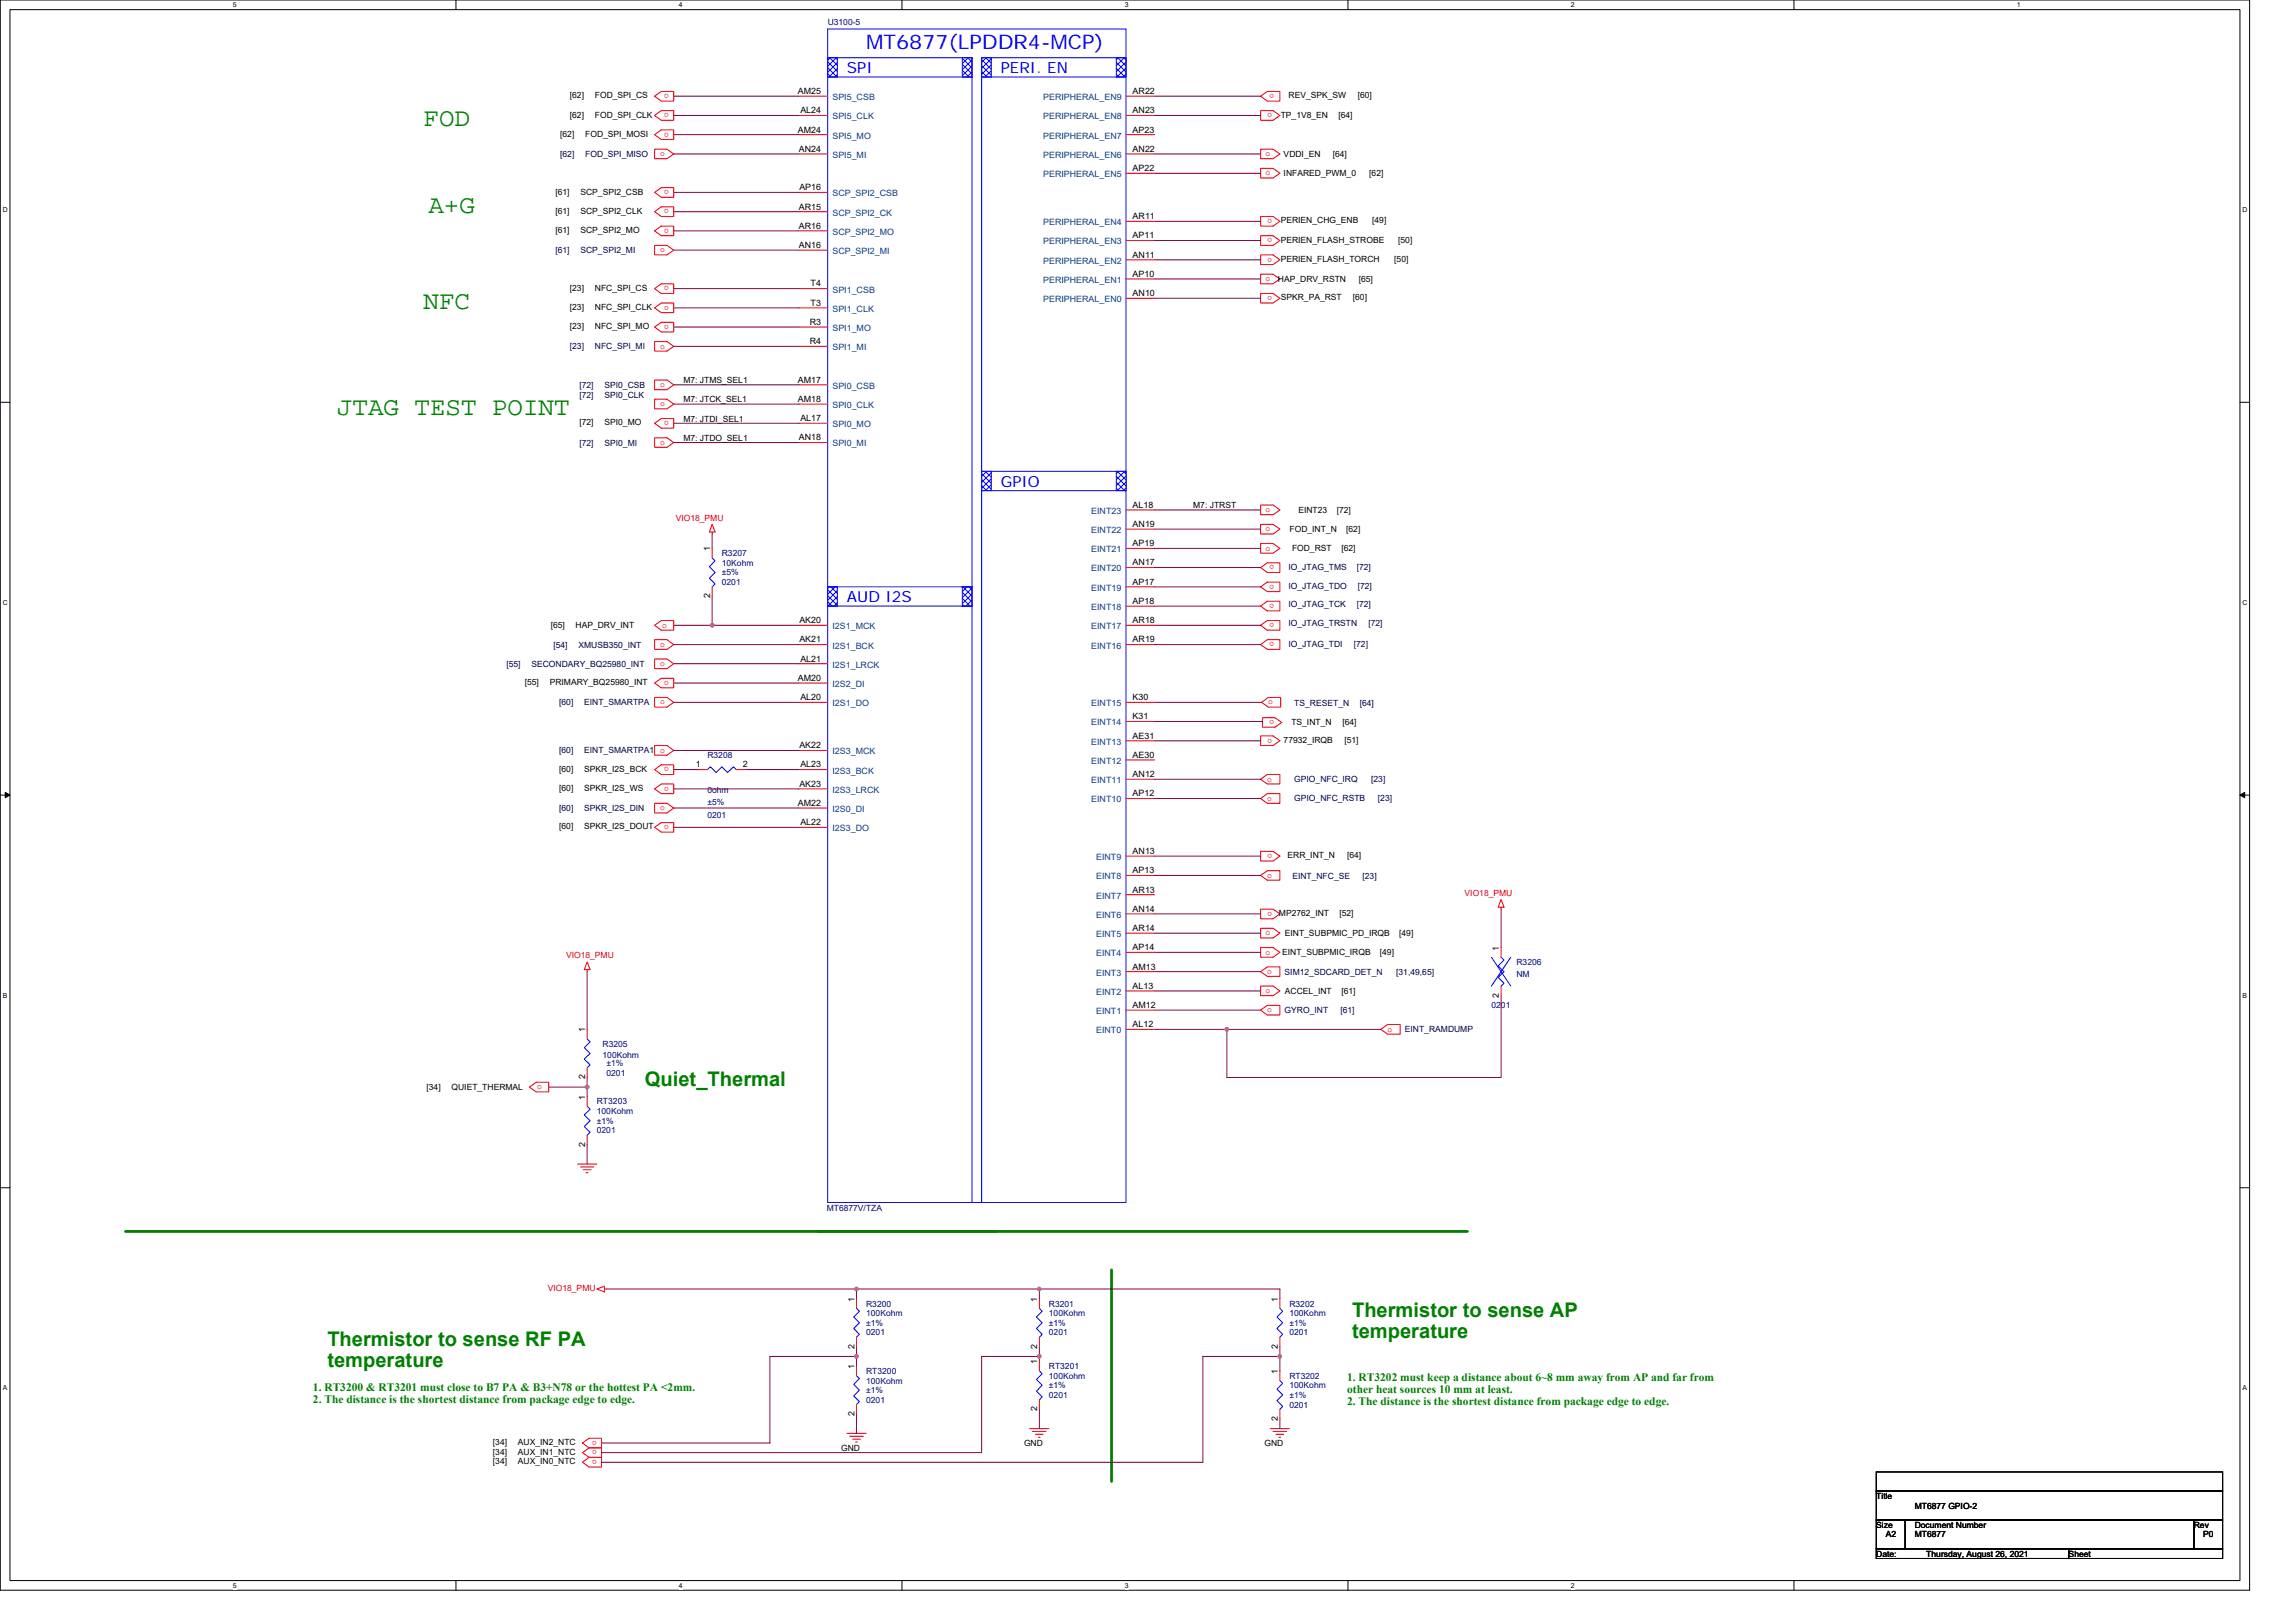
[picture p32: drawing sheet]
<svg xmlns="http://www.w3.org/2000/svg" width="297mm" height="210mm" viewBox="0 0 297 210" stroke-linecap="round" stroke-linejoin="round" font-family="sans-serif">
<defs><g id="words">
<g font-size="3.3" fill="#008000">
<text x="54.8" y="16.4">FOD</text>
<text x="55.4" y="27.6">A+G</text>
<text x="54.8" y="40">NFC</text>
<text x="43.6" y="53.7">JTAG TEST POINT</text>
</g>
<text font-size="2.6" fill="#00f" x="112.1" y="6.3">MT6877(LPDDR4-MCP)</text>
<g font-size="2.6" fill="#008000">
<text x="83.4" y="140.6">Quiet_Thermal</text>
<text x="174.9" y="170.4">Thermistor to sense AP</text>
<text x="174.9" y="173.1">temperature</text>
<text x="42.4" y="174.2">Thermistor to sense RF PA</text>
<text x="42.4" y="176.9">temperature</text>
</g>
<g font-size="2" fill="#00f">
<text x="109.6" y="9.5">SPI</text>
<text x="129.5" y="9.5">PERI. EN</text>
<text x="129.5" y="63">GPIO</text>
<text x="109.6" y="77.9">AUD I2S</text>
</g>
<g font-size="1.5" fill="#008000">
<text x="40.5" y="180">1. RT3200 &amp; RT3201 must close to B7 PA &amp; B3+N78 or the hottest PA &lt;2mm.</text>
<text x="174.3" y="178.7">1. RT3202 must keep a distance about 6~8 mm away from AP and far from</text>
<text x="40.5" y="181.5">2. The distance is the shortest distance from package edge to edge.</text>
<text x="174.3" y="180.3">other heat sources 10 mm at least.</text>
<text x="174.3" y="181.8">2. The distance is the shortest distance from package edge to edge.</text>
</g>
<g font-size="1.1" fill="#000080">
<text x="107.1" y="3.3">U3100-5</text>
<text x="93.4" y="72">R3207</text>
<text x="93.4" y="73.2">10Kohm</text>
<text x="93.4" y="74.4">±5%</text>
<text x="93.4" y="75.7">0201</text>
<text x="91.5" y="98.1">R3208</text>
<text x="91.5" y="102.6">0ohm</text>
<text x="91.5" y="104.2">±5%</text>
<text x="91.5" y="105.8">0201</text>
<text x="196.2" y="124.9">R3206</text>
<text x="193" y="130.4">0201</text>
<text x="196.2" y="126.3">NM</text>
<text x="78" y="135.4">R3205</text>
<text x="78" y="136.9">100Kohm</text>
<text x="78.5" y="137.9">±1%</text>
<text x="77.2" y="142.9">RT3203</text>
<text x="78.5" y="139.2">0201</text>
<text x="77.2" y="144.1">100Kohm</text>
<text x="77.2" y="145.4">±1%</text>
<text x="77.2" y="146.6">0201</text>
<text x="107" y="156.7">MT6877V/TZA</text>
<text x="112.1" y="169">R3200</text>
<text x="112.1" y="170.3">100Kohm</text>
<text x="112.1" y="171.5">±1%</text>
<text x="112.1" y="172.8">0201</text>
<text x="135.7" y="169">R3201</text>
<text x="135.7" y="170.3">100Kohm</text>
<text x="135.7" y="171.5">±1%</text>
<text x="135.7" y="172.8">0201</text>
<text x="166.8" y="169">R3202</text>
<text x="166.8" y="170.3">100Kohm</text>
<text x="166.8" y="171.5">±1%</text>
<text x="166.8" y="172.8">0201</text>
<text x="112.1" y="177.8">RT3200</text>
<text x="112.1" y="179">100Kohm</text>
<text x="135.7" y="177.1">RT3201</text>
<text x="135.7" y="178.4">100Kohm</text>
<text x="135.7" y="179.6">±1%</text>
<text x="166.8" y="178.4">RT3202</text>
<text x="166.8" y="179.6">100Kohm</text>
<text x="112.1" y="180.2">±1%</text>
<text x="112.1" y="181.5">0201</text>
<text x="135.7" y="180.9">0201</text>
<text x="166.8" y="180.9">±1%</text>
<text x="166.8" y="182.1">0201</text>
</g>
<g font-size="1.1">
<text x="72.5" y="17.7">[62]</text>
<text x="73.7" y="12.7">[62]</text>
<text x="73.7" y="15.2">[62]</text>
<text x="75.7" y="17.7">FOD_SPI_MOSI</text>
<text x="77" y="12.7">FOD_SPI_CS</text>
<text x="77" y="15.2">FOD_SPI_CLK</text>
<text x="103.2" y="12.2">AM25</text>
<text x="103.2" y="17.1">AM24</text>
<text x="103.5" y="14.7">AL24</text>
<text x="146.5" y="17.1">AP23</text>
<text x="146.5" y="14.7">AN23</text>
<text x="146.5" y="12.2">AR22</text>
<text x="165.7" y="15.2">TP_1V8_EN</text>
<text x="166.7" y="12.7">REV_SPK_SW</text>
<text x="173.2" y="15.2">[64]</text>
<text x="175.7" y="12.7">[60]</text>
<text x="103.4" y="19.6">AN24</text>
<text x="146.5" y="22.1">AP22</text>
<text x="146.5" y="19.6">AN22</text>
<text x="166.1" y="20.3">VDDI_EN</text>
<text x="166.1" y="22.8">INFARED_PWM_0</text>
<text x="172.4" y="20.3">[64]</text>
<text x="177.1" y="22.8">[62]</text>
<text x="71.9" y="25.2">[61]</text>
<text x="71.9" y="27.7">[61]</text>
<text x="75.1" y="25.2">SCP_SPI2_CSB</text>
<text x="75.1" y="27.7">SCP_SPI2_CLK</text>
<text x="103.4" y="27.1">AR15</text>
<text x="103.4" y="29.6">AR16</text>
<text x="103.4" y="24.6">AP16</text>
<text x="146.5" y="28.4">AR11</text>
<text x="165.7" y="28.9">PERIEN_CHG_ENB</text>
<text x="177.5" y="28.9">[49]</text>
<text x="71.9" y="30.1">[61]</text>
<text x="75.1" y="30.1">SCP_SPI2_MO</text>
<text x="103.4" y="32.1">AN16</text>
<text x="146.5" y="35.8">AP10</text>
<text x="146.5" y="33.3">AN11</text>
<text x="146.5" y="30.8">AP11</text>
<text x="165.7" y="31.4">PERIEN_FLASH_STROBE</text>
<text x="165.7" y="33.9">PERIEN_FLASH_TORCH</text>
<text x="180.4" y="33.9">[50]</text>
<text x="180.9" y="31.4">[50]</text>
<text x="73.7" y="37.6">[23]</text>
<text x="73.7" y="40.1">[23]</text>
<text x="77" y="37.6">NFC_SPI_CS</text>
<text x="77" y="40.1">NFC_SPI_CLK</text>
<text x="104.9" y="37.1">T4</text>
<text x="104.9" y="39.6">T3</text>
<text x="146.5" y="38.3">AN10</text>
<text x="165.3" y="36.5">HAP_DRV_RSTN</text>
<text x="165.7" y="38.9">SPKR_PA_RST</text>
<text x="175" y="38.9">[60]</text>
<text x="175.8" y="36.5">[65]</text>
<text x="73.7" y="42.6">[23]</text>
<text x="77" y="42.6">NFC_SPI_MO</text>
<text x="104.8" y="42">R3</text>
<text x="104.8" y="44.5">R4</text>
<text x="88.4" y="49.6">M7: JTMS_SEL1</text>
<text x="88.4" y="52">M7: JTCK_SEL1</text>
<text x="103.2" y="49.5">AM17</text>
<text x="103.2" y="52">AM18</text>
<text x="75" y="55">[72]</text>
<text x="78.2" y="55">SPI0_MO</text>
<text x="88.4" y="54.5">M7: JTDI_SEL1</text>
<text x="88.4" y="57">M7: JTDO_SEL1</text>
<text x="103.4" y="57">AN18</text>
<text x="103.5" y="54.5">AL17</text>
<text x="146.5" y="65.7">AL18</text>
<text x="154.4" y="65.7">M7: JTRST</text>
<text x="91.9" y="71.3" transform="rotate(-90 91.9 71.3)">1</text>
<text x="146.5" y="68.2">AN19</text>
<text x="146.5" y="70.7">AP19</text>
<text x="166.8" y="68.9">FOD_INT_N</text>
<text x="167.1" y="71.3">FOD_RST</text>
<text x="168" y="66.4">EINT23</text>
<text x="172.9" y="66.4">[72]</text>
<text x="173.5" y="71.3">[62]</text>
<text x="174.2" y="68.9">[62]</text>
<text x="91.9" y="77.4" transform="rotate(-90 91.9 77.4)">2</text>
<text x="146.5" y="73.2">AN17</text>
<text x="146.5" y="75.6">AP17</text>
<text x="71.2" y="81.3">[65]</text>
<text x="74.5" y="81.3">HAP_DRV_INT</text>
<text x="103.4" y="83.1">AK21</text>
<text x="103.4" y="80.6">AK20</text>
<text x="146.5" y="83.1">AR19</text>
<text x="146.5" y="80.6">AR18</text>
<text x="146.5" y="78.1">AP18</text>
<text x="67.9" y="88.6">[55]</text>
<text x="71.1" y="88.6">PRIMARY_BQ25980_INT</text>
<text x="103.2" y="88.1">AM20</text>
<text x="103.5" y="85.6">AL21</text>
<text x="103.5" y="90.6">AL20</text>
<text x="146.5" y="90.6">K30</text>
<text x="146.5" y="93.1">K31</text>
<text x="146.5" y="95.6">AE31</text>
<text x="167.1" y="93.7">TS_INT_N</text>
<text x="173.7" y="93.7">[64]</text>
<text x="72.3" y="99.8">[60]</text>
<text x="75.6" y="99.8">SPKR_I2S_BCK</text>
<text x="90" y="99.3">1</text>
<text x="96.1" y="99.3">2</text>
<text x="103.4" y="101.8">AK23</text>
<text x="103.4" y="96.8">AK22</text>
<text x="103.5" y="99.3">AL23</text>
<text x="146.5" y="98">AE30</text>
<text x="146.5" y="100.5">AN12</text>
<text x="166.1" y="96.1">77932_IRQB</text>
<text x="173.9" y="96.1">[51]</text>
<text x="72.3" y="102.3">[60]</text>
<text x="72.3" y="107.3">[60]</text>
<text x="75.6" y="102.3">SPKR_I2S_WS</text>
<text x="75.6" y="107.3">SPKR_I2S_DOUT</text>
<text x="103.2" y="104.3">AM22</text>
<text x="103.5" y="106.8">AL22</text>
<text x="146.5" y="103">AP12</text>
<text x="146.5" y="110.5">AN13</text>
<text x="146.5" y="113">AP13</text>
<text x="166.6" y="111">ERR_INT_N</text>
<text x="174.3" y="111">[64]</text>
<text x="146.5" y="115.5">AR13</text>
<text x="146.5" y="118">AN14</text>
<text x="165.5" y="118.5">MP2762_INT</text>
<text x="173.3" y="118.5">[52]</text>
<text x="146.5" y="120.5">AR14</text>
<text x="146.5" y="122.9">AP14</text>
<text x="146.5" y="125.4">AM13</text>
<text x="165.9" y="123.6">EINT_SUBPMIC_IRQB</text>
<text x="166.2" y="121.1">EINT_SUBPMIC_PD_IRQB</text>
<text x="178.5" y="123.6">[49]</text>
<text x="181" y="121.1">[49]</text>
<text x="193.9" y="123" transform="rotate(-90 193.9 123)">1</text>
<text x="146.5" y="127.9">AL13</text>
<text x="146.5" y="130.4">AM12</text>
<text x="166.2" y="128.6">ACCEL_INT</text>
<text x="173.5" y="128.6">[61]</text>
<text x="193.9" y="129.1" transform="rotate(-90 193.9 129.1)">2</text>
<text x="75.7" y="133.6" transform="rotate(-90 75.7 133.6)">1</text>
<text x="146.5" y="132.9">AL12</text>
<text x="55.2" y="141">[34]</text>
<text x="58.4" y="141">QUIET_THERMAL</text>
<text x="75.7" y="142.3" transform="rotate(-90 75.7 142.3)">1</text>
<text x="75.7" y="139.7" transform="rotate(-90 75.7 139.7)">2</text>
<text x="75.7" y="148.4" transform="rotate(-90 75.7 148.4)">2</text>
<text x="110.5" y="168.4" transform="rotate(-90 110.5 168.4)">1</text>
<text x="134.2" y="168.4" transform="rotate(-90 134.2 168.4)">1</text>
<text x="165.3" y="168.4" transform="rotate(-90 165.3 168.4)">1</text>
<text x="110.5" y="177.1" transform="rotate(-90 110.5 177.1)">1</text>
<text x="110.5" y="174.5" transform="rotate(-90 110.5 174.5)">2</text>
<text x="134.2" y="176.5" transform="rotate(-90 134.2 176.5)">1</text>
<text x="134.2" y="174.5" transform="rotate(-90 134.2 174.5)">2</text>
<text x="165.3" y="177.7" transform="rotate(-90 165.3 177.7)">1</text>
<text x="165.3" y="174.5" transform="rotate(-90 165.3 174.5)">2</text>
<text x="110.5" y="183.2" transform="rotate(-90 110.5 183.2)">2</text>
<text x="134.2" y="182.6" transform="rotate(-90 134.2 182.6)">2</text>
<text x="165.3" y="183.8" transform="rotate(-90 165.3 183.8)">2</text>
<text x="63.8" y="187">[34]</text>
<text x="63.8" y="188.2">[34]</text>
<text x="63.8" y="189.5">[34]</text>
<text x="67" y="187">AUX_IN2_NTC</text>
<text x="67" y="188.2">AUX_IN1_NTC</text>
<text x="67" y="189.5">AUX_IN0_NTC</text>
<text x="108.8" y="187.7">GND</text>
<text x="132.5" y="187.1">GND</text>
<text x="163.6" y="187.1">GND</text>
<text x="242.7" y="193.9">Title</text>
<text x="242.7" y="197.7">Size</text>
<text x="247.7" y="197.7">Document Number</text>
<text x="247.7" y="195.2">MT6877 GPIO-2</text>
<text x="283.8" y="197.7">Rev</text>
<text x="242.7" y="201.4">Date:</text>
<text x="244" y="198.9">A2</text>
<text x="247.7" y="198.9">MT6877</text>
<text x="249.2" y="201.4">Thursday, August 26, 2021</text>
<text x="267.6" y="201.4">Sheet</text>
<text x="285" y="198.9">P0</text>
</g>
<g font-size="1.1" fill="#f00">
<text x="86.5" y="12.2" transform="rotate(180 86.5 12.2)">o</text>
<text x="86.5" y="14.6" transform="rotate(180 86.5 14.6)">o</text>
<text x="86.5" y="17.1" transform="rotate(180 86.5 17.1)">o</text>
<text x="164.6" y="14.6" transform="rotate(180 164.6 14.6)">o</text>
<text x="164.8" y="12.2" transform="rotate(180 164.8 12.2)">o</text>
<text x="85.4" y="20.2">o</text>
<text x="163.7" y="20.2">o</text>
<text x="163.7" y="22.7">o</text>
<text x="86.5" y="24.6" transform="rotate(180 86.5 24.6)">o</text>
<text x="86.5" y="27.1" transform="rotate(180 86.5 27.1)">o</text>
<text x="86.5" y="29.6" transform="rotate(180 86.5 29.6)">o</text>
<text x="164.6" y="28.3" transform="rotate(180 164.6 28.3)">o</text>
<text x="85.4" y="32.7">o</text>
<text x="164.6" y="30.8" transform="rotate(180 164.6 30.8)">o</text>
<text x="164.6" y="33.3" transform="rotate(180 164.6 33.3)">o</text>
<text x="86.5" y="37.1" transform="rotate(180 86.5 37.1)">o</text>
<text x="86.5" y="39.5" transform="rotate(180 86.5 39.5)">o</text>
<text x="163.7" y="36.4">o</text>
<text x="164.6" y="38.3" transform="rotate(180 164.6 38.3)">o</text>
<text x="85.4" y="45.1">o</text>
<text x="86.5" y="42" transform="rotate(180 86.5 42)">o</text>
<text x="85.4" y="50.1">o</text>
<text x="85.4" y="52.6">o</text>
<text x="85.4" y="57.6">o</text>
<text x="86.5" y="54.5" transform="rotate(180 86.5 54.5)">o</text>
<text x="87.4" y="67.4">VIO18_PMU</text>
<text x="163.7" y="71.2">o</text>
<text x="163.7" y="68.7">o</text>
<text x="163.7" y="66.3">o</text>
<text x="164.8" y="73.2" transform="rotate(180 164.8 73.2)">o</text>
<text x="164.8" y="75.6" transform="rotate(180 164.8 75.6)">o</text>
<text x="85.4" y="83.7">o</text>
<text x="85.7" y="81.2">o</text>
<text x="164.8" y="78.1" transform="rotate(180 164.8 78.1)">o</text>
<text x="164.8" y="80.6" transform="rotate(180 164.8 80.6)">o</text>
<text x="164.8" y="83.1" transform="rotate(180 164.8 83.1)">o</text>
<text x="85.4" y="86.2">o</text>
<text x="86.5" y="88.1" transform="rotate(180 86.5 88.1)">o</text>
<text x="85.4" y="91.1">o</text>
<text x="164.1" y="91.1">o</text>
<text x="164.6" y="95.5" transform="rotate(180 164.6 95.5)">o</text>
<text x="164.8" y="93.2" transform="rotate(180 164.8 93.2)">o</text>
<text x="85.4" y="97.4">o</text>
<text x="86.5" y="99.3" transform="rotate(180 86.5 99.3)">o</text>
<text x="86.5" y="101.8" transform="rotate(180 86.5 101.8)">o</text>
<text x="164" y="101.1">o</text>
<text x="85.4" y="104.8">o</text>
<text x="86.5" y="106.7" transform="rotate(180 86.5 106.7)">o</text>
<text x="164" y="103.6">o</text>
<text x="164" y="113.6">o</text>
<text x="164.6" y="110.5" transform="rotate(180 164.6 110.5)">o</text>
<text x="164.6" y="118" transform="rotate(180 164.6 118)">o</text>
<text x="189.5" y="115.9">VIO18_PMU</text>
<text x="73.2" y="124">VIO18_PMU</text>
<text x="163.7" y="121">o</text>
<text x="163.7" y="123.5">o</text>
<text x="163.7" y="128.5">o</text>
<text x="164" y="126">o</text>
<text x="164" y="131">o</text>
<text x="179.5" y="133.5">o</text>
<text x="69.5" y="140.9">o</text>
<text x="70.9" y="167">VIO18_PMU</text>
<text x="77.2" y="186.4" transform="rotate(180 77.2 186.4)">o</text>
<text x="77.2" y="187.6" transform="rotate(180 77.2 187.6)">o</text>
<text x="77.2" y="188.9" transform="rotate(180 77.2 188.9)">o</text>
</g>
<g font-size="1.1" fill="#004080">
<text x="107.7" y="13">SPI5_CSB</text>
<text x="107.7" y="15.5">SPI5_CLK</text>
<text x="107.7" y="17.9">SPI5_MO</text>
<text x="135" y="17.9">PERIPHERAL_EN7</text>
<text x="135" y="15.5">PERIPHERAL_EN8</text>
<text x="135" y="13">PERIPHERAL_EN9</text>
<text x="107.7" y="20.4">SPI5_MI</text>
<text x="135" y="22.9">PERIPHERAL_EN5</text>
<text x="135" y="20.4">PERIPHERAL_EN6</text>
<text x="107.7" y="25.4">SCP_SPI2_CSB</text>
<text x="107.7" y="27.9">SCP_SPI2_CK</text>
<text x="135" y="29.1">PERIPHERAL_EN4</text>
<text x="107.7" y="30.4">SCP_SPI2_MO</text>
<text x="107.7" y="32.9">SCP_SPI2_MI</text>
<text x="135" y="34.1">PERIPHERAL_EN2</text>
<text x="135" y="31.6">PERIPHERAL_EN3</text>
<text x="107.7" y="37.8">SPI1_CSB</text>
<text x="107.7" y="40.3">SPI1_CLK</text>
<text x="135" y="39.1">PERIPHERAL_EN0</text>
<text x="135" y="36.6">PERIPHERAL_EN1</text>
<text x="107.7" y="42.8">SPI1_MO</text>
<text x="107.7" y="45.3">SPI1_MI</text>
<text x="107.7" y="50.3">SPI0_CSB</text>
<text x="107.7" y="52.8">SPI0_CLK</text>
<text x="107.7" y="55.3">SPI0_MO</text>
<text x="107.7" y="57.8">SPI0_MI</text>
<text x="141.2" y="66.5">EINT23</text>
<text x="141.2" y="69">EINT22</text>
<text x="141.2" y="71.5">EINT21</text>
<text x="141.2" y="73.9">EINT20</text>
<text x="141.2" y="76.4">EINT19</text>
<text x="107.7" y="83.9">I2S1_BCK</text>
<text x="107.7" y="81.4">I2S1_MCK</text>
<text x="141.2" y="83.9">EINT16</text>
<text x="141.2" y="81.4">EINT17</text>
<text x="141.2" y="78.9">EINT18</text>
<text x="107.7" y="86.4">I2S1_LRCK</text>
<text x="107.7" y="88.9">I2S2_DI</text>
<text x="107.7" y="91.4">I2S1_DO</text>
<text x="141.2" y="91.4">EINT15</text>
<text x="141.2" y="93.9">EINT14</text>
<text x="107.7" y="100.1">I2S3_BCK</text>
<text x="107.7" y="97.6">I2S3_MCK</text>
<text x="141.2" y="96.4">EINT13</text>
<text x="141.2" y="98.8">EINT12</text>
<text x="141.2" y="101.3">EINT11</text>
<text x="107.7" y="105.1">I2S0_DI</text>
<text x="107.7" y="102.6">I2S3_LRCK</text>
<text x="107.7" y="107.5">I2S3_DO</text>
<text x="141.2" y="103.8">EINT10</text>
<text x="141.8" y="111.3">EINT9</text>
<text x="141.8" y="113.8">EINT8</text>
<text x="141.8" y="116.3">EINT7</text>
<text x="141.8" y="118.7">EINT6</text>
<text x="141.8" y="121.2">EINT5</text>
<text x="141.8" y="123.7">EINT4</text>
<text x="141.8" y="126.2">EINT3</text>
<text x="141.8" y="128.7">EINT2</text>
<text x="141.8" y="131.2">EINT1</text>
<text x="141.8" y="133.7">EINT0</text>
</g>
<g font-size="1.1" fill="#000040">
<text x="72.5" y="20.3">[62]</text>
<text x="75.7" y="20.3">FOD_SPI_MISO</text>
<text x="71.9" y="32.8">[61]</text>
<text x="75.1" y="32.8">SCP_SPI2_MI</text>
<text x="73.7" y="45.2">[23]</text>
<text x="77" y="45.2">NFC_SPI_MI</text>
<text x="75" y="50.2">[72]</text>
<text x="75" y="51.4">[72]</text>
<text x="78.2" y="50.2">SPI0_CSB</text>
<text x="78.2" y="51.4">SPI0_CLK</text>
<text x="75" y="57.7">[72]</text>
<text x="78.2" y="57.7">SPI0_MI</text>
<text x="166.7" y="73.7">IO_JTAG_TMS</text>
<text x="166.7" y="76.2">IO_JTAG_TDO</text>
<text x="175.5" y="73.7">[72]</text>
<text x="175.7" y="76.2">[72]</text>
<text x="71.6" y="83.8">[54]</text>
<text x="74.8" y="83.8">XMUSB350_INT</text>
<text x="166.7" y="78.5">IO_JTAG_TCK</text>
<text x="166.7" y="81">IO_JTAG_TRSTN</text>
<text x="166.7" y="83.7">IO_JTAG_TDI</text>
<text x="175.2" y="83.7">[72]</text>
<text x="175.5" y="78.5">[72]</text>
<text x="177" y="81">[72]</text>
<text x="65.5" y="86.3">[55]</text>
<text x="68.7" y="86.3">SECONDARY_BQ25980_INT</text>
<text x="72.3" y="91.2">[60]</text>
<text x="75.6" y="91.2">EINT_SMARTPA</text>
<text x="167.4" y="91.4">TS_RESET_N</text>
<text x="175.9" y="91.4">[64]</text>
<text x="72.3" y="97.5">[60]</text>
<text x="75.6" y="97.5">EINT_SMARTPA1</text>
<text x="167.4" y="101.2">GPIO_NFC_IRQ</text>
<text x="177.4" y="101.2">[23]</text>
<text x="72.3" y="104.9">[60]</text>
<text x="75.6" y="104.9">SPKR_I2S_DIN</text>
<text x="167.4" y="103.7">GPIO_NFC_RSTB</text>
<text x="178.3" y="103.7">[23]</text>
<text x="167.2" y="113.7">EINT_NFC_SE</text>
<text x="176.3" y="113.7">[23]</text>
<text x="166.2" y="126.1">SIM12_SDCARD_DET_N</text>
<text x="166.2" y="131.1">GYRO_INT</text>
<text x="173.4" y="131.1">[61]</text>
<text x="180.6" y="126.1">[31,49,65]</text>
<text x="181.8" y="133.6">EINT_RAMDUMP</text>
</g>
<g font-size=".9">
<text x="30.1" y="1">5</text>
<text x="87.8" y="1">4</text>
<text x="145.5" y="1">3</text>
<text x="203.2" y="1">2</text>
<text x="260.9" y="1">1</text>
<text x=".4" y="27.5">D</text>
<text x="290.1" y="27.5">D</text>
<text x=".4" y="78.3">C</text>
<text x="290.1" y="78.3">C</text>
<text x=".4" y="129.1">B</text>
<text x="290.1" y="129.1">B</text>
<text x=".4" y="179.9">A</text>
<text x="290.1" y="179.9">A</text>
<text x="30.1" y="205.4">5</text>
<text x="87.8" y="205.4">4</text>
<text x="145.5" y="205.4">3</text>
<text x="203.2" y="205.4">2</text>
</g>
</g></defs>
<path d="M0 0h291v205.7h-291zM1.3 1.2h288.5v203.3h-288.5z" fill="none" stroke="#000" stroke-width=".13"/>
<g fill="#fff">
<path d="M30.1 .1h.5v1h-.5z"/>
<path d="M30.1 204.6h.5v1h-.5z"/>
</g>
<path d="M59 0v1.2M59 204.5v1.2" fill="none" stroke="#000" stroke-width=".13"/>
<g fill="#fff">
<path d="M87.8 .1h.5v1h-.5z"/>
<path d="M87.8 204.6h.5v1h-.5z"/>
</g>
<path d="M116.7 0v1.2M116.7 204.5v1.2" fill="none" stroke="#000" stroke-width=".13"/>
<g fill="#fff">
<path d="M145.5 .1h.5v1h-.5z"/>
<path d="M145.5 204.6h.5v1h-.5z"/>
</g>
<path d="M174.4 0v1.2M174.4 204.5v1.2" fill="none" stroke="#000" stroke-width=".13"/>
<g fill="#fff">
<path d="M203.2 .1h.5v1h-.5z"/>
<path d="M203.2 204.6h.5v1h-.5z"/>
</g>
<path d="M232.1 0v1.2M232.1 204.5v1.2" fill="none" stroke="#000" stroke-width=".13"/>
<g fill="#fff">
<path d="M260.9 .1h.5v1h-.5z"/>
<path d="M.4 26.6h.6v1h-.6z"/>
<path d="M290.1 26.6h.6v1h-.6z"/>
<path d="M.4 77.4h.6v1h-.6z"/>
<path d="M290.1 77.4h.6v1h-.6z"/>
</g>
<path d="M0 52h1.3M289.8 52h1.2" fill="none" stroke="#000" stroke-width=".13"/>
<g fill="#fff">
<path d="M.4 128.3h.5v1h-.5z"/>
<path d="M290.1 128.3h.6v1h-.6z"/>
</g>
<path d="M0 102.9h1.3M289.8 102.9h1.2" fill="none" stroke="#000" stroke-width=".13"/>
<path d="M.7 102.5l.6 .4-.6 .3zM289.8 102.9l.6-.4v.7z" fill="#000" stroke="#000" stroke-width=".13"/>
<g fill="#fff">
<path d="M.4 179.1h.5v1h-.5z"/>
<path d="M290.1 179.1h.6v1h-.6z"/>
</g>
<path d="M0 153.7h1.3M289.8 153.7h1.2M242.7 190.4h44.8v2.5h-44.8zM242.7 192.9h44.8v3.8h-44.8zM242.7 196.7h3.8v3.7h-3.8zM246.5 196.7h37.3v3.7h-37.3zM283.8 196.7h3.7v3.7h-3.7zM242.7 200.4h24.9v1.2h-24.9zM267.6 200.4h19.9v1.2h-19.9z" fill="none" stroke="#000" stroke-width=".13"/>
<path d="M16.2 159.3h112.7M105.8 159.3h84M143.8 164.3v27.4" fill="none" stroke="#008000" stroke-width=".36"/>
<g fill="none" stroke="#f00" stroke-width=".13">
<path d="M84.7 19.3h1.6l.9 .6-.9 .6h-1.6zM84.7 12.4l.9-.6h1.6v1.3h-1.6zM84.7 14.9l.9-.6h1.6v1.3h-1.6zM84.7 17.4l.9-.6h1.6v1.3h-1.6zM163.1 12.4l.9-.6h1.6v1.3h-1.6zM163.1 14.3h1.6l.9 .6-.9 .7h-1.6zM163.1 19.3h1.6l.9 .6-.9 .6h-1.6zM84.7 31.7h1.6l.9 .7-.9 .6h-1.6zM84.7 24.9l.9-.6h1.6v1.2h-1.6zM84.7 27.4l.9-.6h1.6v1.2h-1.6zM84.7 29.9l.9-.6h1.6v1.2h-1.6zM84.7 37.3l.9-.6h1.6v1.3h-1.6z"/>
<path d="M84.7 39.8l.9-.6h1.6v1.2h-1.6zM163.1 38h1.6l.9 .6-.9 .6h-1.6zM163.1 28h1.6l.9 .6-.9 .7h-1.6zM163.1 35.5h1.6l.9 .6-.9 .6h-1.6zM163.1 30.5h1.6l.9 .6-.9 .6h-1.6zM163.1 33h1.6l.9 .6-.9 .6h-1.6zM163.1 21.8h1.6l.9 .6-.9 .6h-1.6zM84.7 49.2h1.6l.9 .6-.9 .6h-1.6zM84.7 51.6h1.6l.9 .7-.9 .6h-1.6zM84.7 56.6h1.6l.9 .7-.9 .6h-1.6zM84.7 44.2h1.6l.9 .6-.9 .6h-1.6zM84.7 54.8l.9-.7h1.6v1.3h-1.6z"/>
<path d="M84.7 42.3l.9-.6h1.6v1.2h-1.6zM92.1 68.8v.3M92.1 67.8l.4 1h-.7zM163.1 78.4l.9-.6h1.6v1.2h-1.6zM163.1 73.4l.9-.6h1.6v1.3h-1.6zM163.1 75.9l.9-.6h1.6v1.2h-1.6zM163.1 70.3h1.6l.9 .7-.9 .6h-1.6zM163.1 67.8h1.6l.9 .7-.9 .6h-1.6zM163.1 65.3h1.6l.9 .7-.9 .6h-1.6zM84.7 96.5h1.6l.9 .6-.9 .6h-1.6zM84.7 82.8h1.6l.9 .6-.9 .6h-1.6zM84.7 90.2h1.6l.9 .7-.9 .6h-1.6z"/>
<path d="M84.7 85.3h1.6l.9 .6-.9 .6h-1.6zM84.7 99.6l.9-.6h1.6v1.2h-1.6zM84.7 80.9l.9-.6h1.6v1.2h-1.6zM84.7 88.4l.9-.6h1.6v1.2h-1.6zM163.1 80.9l.9-.6h1.6v1.2h-1.6zM163.1 83.4l.9-.6h1.6v1.2h-1.6zM163.1 95.2h1.6l.9 .6-.9 .7h-1.6zM163.2 90.9l.9-.7h1.6v1.3h-1.6zM163.3 92.9h1.6l.9 .6-.9 .6h-1.6zM84.7 103.9h1.6l.9 .6-.9 .7h-1.6zM84.7 102.1l.9-.7h1.6v1.3h-1.6zM84.7 107l.9-.6h1.6v1.3h-1.6z"/>
<path d="M163.1 100.8l.9-.6h1.6v1.2h-1.6zM163.1 103.3l.9-.6h1.6v1.2h-1.6zM163.1 113.3l.9-.7h1.6v1.3h-1.6zM163.1 110.2h1.6l.9 .6-.9 .6h-1.6zM163.1 117.6h1.6l.9 .6-.9 .7h-1.6zM194.2 116.4l.4 1h-.8zM194.2 117.4v.2M76 125.5v.2M76 124.5l.3 1h-.7zM163.1 125.7l.9-.6h1.6v1.2h-1.6zM163.1 130.7l.9-.6h1.6v1.2h-1.6zM163.1 120.1h1.6l.9 .6-.9 .6h-1.6z"/>
<path d="M163.1 122.6h1.6l.9 .6-.9 .6h-1.6zM163.1 127.6h1.6l.9 .6-.9 .6h-1.6zM178.6 133.2l.9-.7h1.6v1.3h-1.6zM194.2 122.6v1.2M194.2 127.6v1.2M68.5 140.7l.9-.7h1.6v1.3h-1.6zM74.7 150.6h2.5M75.1 151h1.7M75.5 151.3h1M75.8 151.7h.3M77.2 166.8l1-.4v.8zM78.2 166.8h.3"/>
<path d="M110.8 168v1.3M110.8 173v1.2M134.5 168v1.3M134.5 173v1.2M75.4 186.7l.8-.6h1.6v1.2h-1.6zM75.4 189.2l.8-.6h1.6v1.2h-1.6zM76.2 187.3h1.6v1.3h-1.6M76.2 187.3l-.8 .6 .8 .7M109.6 185.4h2.5M109.9 185.8h1.8M110.3 186.2h1M110.7 186.6h.2"/>
<path d="M133.2 184.8h2.5M133.6 185.2h1.7M134 185.6h1M134.3 185.9h.3M164.3 184.8h2.5M164.7 185.2h1.8M165.1 185.6h1M165.5 185.9h.2"/>
</g>
<path d="M193 123.8l2.4 3.8M194.2 123.8l.4 .4-.8 .8 .8 .7-.8 .7 .8 .8-.4 .4M195.4 123.8l-2.4 3.8M110.8 169.3l.4 .4-.8 .7 .8 .7-.8 .8 .8 .7-.4 .4M134.5 169.3l.3 .4-.7 .7 .7 .7-.7 .8 .7 .7-.3 .4" fill="none" stroke="#00f" stroke-width=".13"/>
<path d="M144.4 7.5h1.3v2.5h-1.3z" fill="#fff"/>
<path d="M144.4 7.5v2.5h1.3v-2.5z" fill-rule="evenodd" fill="#00f" stroke="#00f" stroke-width=".13"/>
<path d="M107.1 3.7h38.6v151.9h-38.6z" fill="none" stroke="#00f" stroke-width=".13"/>
<path d="M127 7.5h1.2v2.5h-1.2z" fill="#fff"/>
<path d="M127 7.5v2.5h1.2v-2.5z" fill-rule="evenodd" fill="#00f" stroke="#00f" stroke-width=".13"/>
<path d="M107.1 7.5h1.2v2.5h-1.2z" fill="#fff"/>
<path d="M107.1 7.5v2.5h1.2v-2.5z" fill-rule="evenodd" fill="#00f" stroke="#00f" stroke-width=".13"/>
<path d="M124.5 7.5h1.2v2.5h-1.2z" fill="#fff"/>
<path d="M124.5 7.5v2.5h1.2v-2.5z" fill-rule="evenodd" fill="#00f" stroke="#00f" stroke-width=".13"/>
<path d="M127 61h1.2v2.5h-1.2z" fill="#fff"/>
<path d="M127 61v2.5h1.2v-2.5z" fill-rule="evenodd" fill="#00f" stroke="#00f" stroke-width=".13"/>
<path d="M144.4 61h1.3v2.5h-1.3z" fill="#fff"/>
<path d="M144.4 61v2.5h1.3v-2.5z" fill-rule="evenodd" fill="#00f" stroke="#00f" stroke-width=".13"/>
<path d="M124.5 75.9h1.2v2.5h-1.2z" fill="#fff"/>
<path d="M124.5 75.9v2.5h1.2v-2.5z" fill-rule="evenodd" fill="#00f" stroke="#00f" stroke-width=".13"/>
<path d="M107.1 75.9h1.2v2.5h-1.2z" fill="#fff"/>
<path d="M107.1 75.9v2.5h1.2v-2.5z" fill-rule="evenodd" fill="#00f" stroke="#00f" stroke-width=".13"/>
<g fill="none" stroke="#00f" stroke-width=".13">
<path d="M107.1 7.5h18.6v148.1M107.1 10h18.6M127 10h18.7M145.7 7.5h-18.7v148.1M92.1 72.2l.4 .4-.7 .7 .7 .8-.7 .7 .7 .7-.4 .4M107.1 78.4h18.6M107.1 75.9h18.6M127 63.5h18.7M127 61h18.7M91.5 99.6l.4-.4 .7 .7 .8-.7 .7 .7 .8-.7 .3 .4M76 134.4l.3 .4-.7 .8 .7 .7-.7 .7 .7 .8-.3 .4M76 143.1l.3 .4-.7 .8 .7 .7-.7 .8 .7 .7-.3 .4"/>
<path d="M110.8 178l.4 .4-.8 .7 .8 .8-.8 .7 .8 .7-.4 .4M134.5 177.4l.3 .3-.7 .8 .7 .7-.7 .8 .7 .7-.3 .4M165.6 169.3l.3 .4-.7 .7 .7 .7-.7 .8 .7 .7-.3 .4M165.6 178.6l.3 .4-.7 .7 .7 .8-.7 .7 .7 .8-.3 .3"/>
</g>
<g fill="none" stroke="#f00" stroke-width=".13">
<path d="M103.4 12.4h3.7M103.4 14.9h3.7M103.4 17.4h3.7M103.4 19.9h3.7M145.7 19.9h3.7M145.7 17.4h3.7M145.7 14.9h3.7M145.7 12.4h3.7M103.4 24.9h3.7M103.4 27.4h3.7M103.4 29.9h3.7M103.4 32.4h3.7"/>
<path d="M103.4 37.3h3.7M103.4 39.8h3.7M145.7 38.6h3.7M145.7 36.1h3.7M145.7 33.6h3.7M145.7 31.1h3.7M145.7 28.6h3.7M145.7 22.4h3.7M103.4 42.3h3.7M103.4 44.8h3.7M103.4 49.8h3.7M103.4 52.3h3.7"/>
<path d="M103.4 54.8h3.7M103.4 57.3h3.7M92.1 71v1.2M92.1 75.9v1.3M145.7 66h3.7M145.7 68.5h3.7M145.7 73.4h3.7M145.7 78.4h3.7M145.7 75.9h3.7M145.7 71h3.7M90.3 99.6h1.2M95.2 99.6h1.3"/>
<path d="M103.4 99.6h3.7M103.4 97.1h3.7M103.4 83.4h3.7M103.4 85.9h3.7M103.4 90.9h3.7M103.4 80.9h3.7M103.4 88.4h3.7M145.7 90.9h3.7M145.7 93.3h3.7M145.7 95.8h3.7M145.7 98.3h3.7M145.7 83.4h3.7"/>
<path d="M145.7 80.9h3.7M103.4 104.5h3.7M103.4 102.1h3.7M103.4 107h3.7M145.7 100.8h3.7M145.7 103.3h3.7M145.7 110.8h3.7M145.7 113.3h3.7M145.7 115.8h3.7M145.7 118.2h3.7M76 133.2v1.2M76 138.2v1.2"/>
<path d="M145.7 120.7h3.7M145.7 123.2h3.7M145.7 125.7h3.7M145.7 128.2h3.7M145.7 130.7h3.7M145.7 133.2h3.7M76 141.9v1.2M76 146.9v1.2M110.8 176.7v1.3M134.5 176.1v1.3M165.6 168v1.3M165.6 173v1.2"/>
<path d="M165.6 177.4v1.2M110.8 181.7v1.3M134.5 181.1v1.2M165.6 182.3v1.3"/>
</g>
<g fill="none" stroke="#800040" stroke-width=".13">
<path d="M87.2 12.4h16.2M87.2 14.9h16.2M87.2 17.4h16.2M87.2 19.9h16.2M149.4 14.9h13.7M149.4 19.9h13.7M149.4 12.4h13.7M87.2 24.9h16.2M87.2 27.4h16.2M87.2 29.9h16.2M87.2 32.4h16.2M87.2 37.3h16.2"/>
<path d="M87.2 39.8h16.2M149.4 38.6h13.7M149.4 28.6h13.7M149.4 36.1h13.7M149.4 31.1h13.7M149.4 33.6h13.7M149.4 22.4h13.7M87.2 49.8h16.2M87.2 52.3h16.2M87.2 54.8h16.2M87.2 57.3h16.2M87.2 42.3h16.2"/>
<path d="M87.2 44.8h16.2M92.1 77.2v3.7M92.1 69.1v1.9M149.4 71h13.7M149.4 68.5h13.7M149.4 73.4h13.7M149.4 75.9h13.7M149.4 78.4h13.7M149.4 66h13.7M87.2 99.6h3.1M87.2 80.9h4.9M87.2 97.1h16.2"/>
<path d="M87.2 83.4h16.2M87.2 90.9h16.2M87.2 85.9h16.2M87.2 88.4h16.2M92.1 80.9h11.3M96.5 99.6h6.9M149.4 93.3h13.9v.2M149.4 90.9h13.8M149.4 80.9h13.7M149.4 83.4h13.7M149.4 95.8h13.7M87.2 102.1h16.2"/>
<path d="M87.2 104.5h16.2M87.2 107h16.2M149.4 100.8h13.7M149.4 103.3h13.7M149.4 113.3h13.7M149.4 118.2h13.7M149.4 110.8h13.7M194.2 117.6v5M76 125.7v7.5M76 139.4v1.3M149.4 125.7h13.7M149.4 120.7h13.7"/>
<path d="M149.4 123.2h13.7M149.4 128.2h13.7M149.4 130.7h13.7M149.4 133.2h9.3M158.7 133.2h19.9M194.2 128.8v10.6h-35.5v-6.2M71 140.7h5M76 140.7v1.2M76 148.1v2.5M78.5 166.8h32.3M110.8 166.8h23.7M110.8 166.8v1.2"/>
<path d="M110.8 174.2v1.3M110.8 175.5h-11.2v11.2h-21.8M110.8 175.5v1.2M134.5 166.8v1.2M134.5 174.2v1.3M134.5 175.5h-7.5v12.4h-49.2M134.5 175.5v.6M134.5 166.8h31.1v1.2M165.6 174.2v1.3M165.6 175.5h-10v13.7h-77.8M165.6 175.5v1.9M110.8 183v2.4"/>
<path d="M134.5 182.3v2.5M165.6 183.6v1.2"/>
</g>
<g fill="#f0f" stroke="#f0f" stroke-width=".13">
<circle cx="110.8" cy="166.8" r=".23"/>
<circle cx="134.4" cy="166.8" r=".23"/>
<circle cx="110.8" cy="175.5" r=".24"/>
<circle cx="134.4" cy="175.5" r=".24"/>
<circle cx="165.6" cy="175.5" r=".24"/>
<circle cx="76" cy="140.6" r=".24"/>
<circle cx="158.7" cy="133.2" r=".24"/>
<circle cx="92.1" cy="80.9" r=".24"/>
</g>
<use href="#words"/>
</svg>
